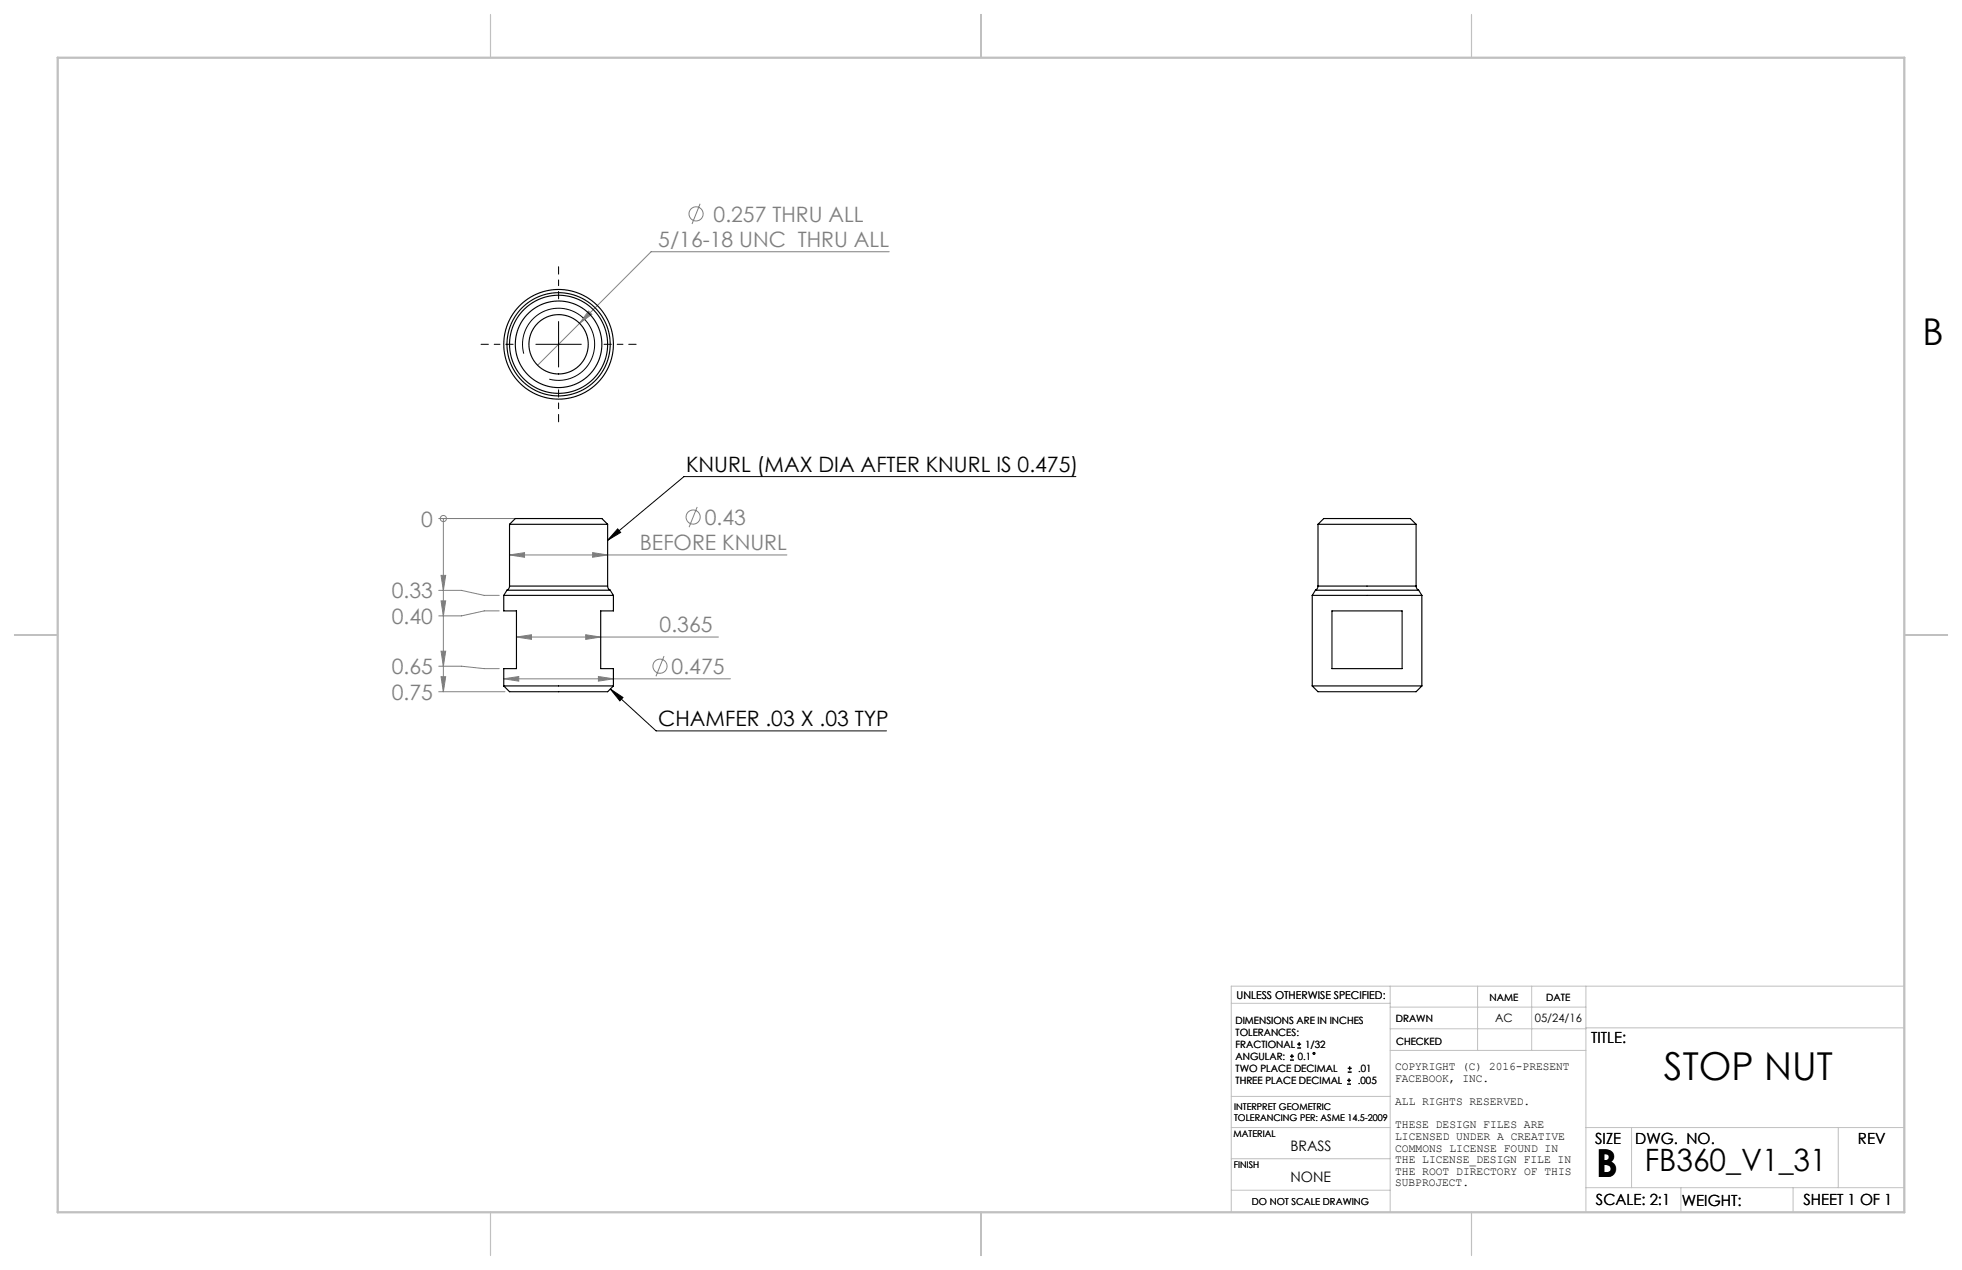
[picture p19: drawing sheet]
<svg xmlns="http://www.w3.org/2000/svg" width="432mm" height="279mm" viewBox="0 0 432 279" stroke-linecap="round" stroke-linejoin="round" font-family="sans-serif">
<defs><g id="words">
<g font-size="8.5">
<text x="366.2" y="237.7">STOP NUT</text>
<text x="351.3" y="259">B</text>
</g>
<text font-size="8.1" x="423.1" y="76">B</text>
<text font-size="6.8" x="362" y="257.6">FB360_V1_31</text>
<g font-size="4.7" fill="#808080">
<text x="157.1" y="48.8">0.257 THRU ALL</text>
<text x="144.9" y="54.4">5/16-18 UNC THRU ALL</text>
<text x="92.7" y="115.8">0</text>
<text x="155.1" y="115.5">0.43</text>
<text x="140.8" y="121.1">BEFORE KNURL</text>
<text x="86.2" y="131.7">0.33</text>
<text x="86.2" y="137.3">0.40</text>
<text x="145.2" y="139.1">0.365</text>
<text x="86.2" y="148.3">0.65</text>
<text x="147.8" y="148.3">0.475</text>
<text x="86.2" y="153.9">0.75</text>
</g>
<g font-size="4.7">
<text x="151" y="103.8">KNURL (MAX DIA AFTER KNURL IS 0.475)</text>
<text x="144.8" y="159.8">CHAMFER .03 X .03 TYP</text>
</g>
<g font-size="3.4">
<text x="350.2" y="229.5">TITLE:</text>
<text x="351.1" y="251.6">SIZE</text>
<text x="359.9" y="251.6">DWG. NO.</text>
<text x="408.9" y="251.7">REV</text>
<text x="351.2" y="265.2">SCALE: 2:1</text>
<text x="370.1" y="265.3">WEIGHT:</text>
<text x="396.9" y="265.2">SHEET 1 OF 1</text>
</g>
<g font-size="3.2">
<text x="284" y="253.3">BRASS</text>
<text x="284" y="260.1">NONE</text>
</g>
<g font-size="2.5">
<text x="329" y="224.8">AC</text>
<text x="337.8" y="224.9">05/24/16</text>
<text x="307" y="235.5">COPYRIGHT (C) 2016-PRESENT</text>
<text x="307" y="238">FACEBOOK, INC.</text>
<text x="307" y="243.1">ALL RIGHTS RESERVED.</text>
<text x="307" y="248.2">THESE DESIGN FILES ARE</text>
<text x="307" y="250.8">LICENSED UNDER A CREATIVE</text>
<text x="307" y="253.3">COMMONS LICENSE FOUND IN</text>
<text x="307" y="255.9">THE LICENSE_DESIGN FILE IN</text>
<text x="307" y="258.5">THE ROOT DIRECTORY OF THIS</text>
<text x="307" y="261">SUBPROJECT.</text>
</g>
<text font-size="2.4" x="272.2" y="219.7">UNLESS OTHERWISE SPECIFIED:</text>
<g font-size="2.2">
<text x="327.8" y="220.1">NAME</text>
<text x="340.3" y="220.2">DATE</text>
<text x="271.9" y="225.3">DIMENSIONS ARE IN INCHES</text>
<text x="271.9" y="227.9">TOLERANCES:</text>
<text x="307.2" y="224.9">DRAWN</text>
<text x="271.9" y="230.6">FRACTIONAL</text>
<text x="271.9" y="233.2">ANGULAR:</text>
<text x="285.6" y="233.2">0.1</text>
<text x="287.2" y="230.6">1/32</text>
<text x="307.3" y="229.8">CHECKED</text>
<text x="271.9" y="235.9">TWO PLACE DECIMAL</text>
<text x="271.9" y="238.5">THREE PLACE DECIMAL</text>
<text x="298.8" y="238.5">.005</text>
<text x="298.9" y="235.9">.01</text>
</g>
<text font-size="2.1" x="275.5" y="265.1">DO NOT SCALE DRAWING</text>
<g font-size="2">
<text x="271.6" y="244.1">INTERPRET GEOMETRIC</text>
<text x="271.5" y="250.2">MATERIAL</text>
<text x="271.6" y="246.6">TOLERANCING PER: ASME 14.5-2009</text>
<text x="271.5" y="257">FINISH</text>
</g>
</g></defs>
<g fill="none" stroke="#808080" stroke-width=".22">
<path d="M154.1 44.8l-1.8 4.5M195.7 55.4h-52.4l-25 25M129.5 68.4l.7 .8-2.6 1.9zM96.6 114.1h18.8M97.6 114.1h.1M97.6 114.1v38.1M153.4 111.5l-1.7 4.5M96.6 129.9h5l5 1.1h3.3M97.1 126.6h1l-.5 3.3zM97.1 132.2h1l-.5 3.3zM109.9 134.4h-3.3l-5 1.1h-5M112.1 122.1l3.3-.5v1z"/>
<path d="M112.1 122.1h61.1M128.9 139.6l3.3 .6-3.3 .5zM130.4 121.6l3.3 .5-3.3 .5zM96.6 146.6h5l5 .5h3.3M96.6 152.2h14.5M97.1 143.3h1l-.5 3.3zM97.1 148.9h1l-.5 3.3zM110.9 149.3l3.3-.5v1zM110.9 149.3h49.9M113.7 140.2l3.3-.6v1.1zM113.7 140.2h44.4M131.7 148.8l3.3 .5-3.3 .5z"/>
<path d="M146.1 144.3l-1.7 4.5"/>
<circle cx="153.2" cy="47.1" r="1.56"/>
<circle cx="97.6" cy="114.1" r=".68"/>
<circle cx="152.5" cy="113.8" r="1.56"/>
<circle cx="145.3" cy="146.6" r="1.56"/>
</g>
<g fill="none" stroke="#000" stroke-width=".22">
<path d="M115.3 77.8a7.9 7.9 0 0 1 6.9-10 7.9 7.9 0 0 1 8.6 8.6 7.9 7.9 0 0 1-9.9 7M117.9 75.7h10M122.9 70.7v10M135.9 116.4l.7 .7-2.9 1.8zM236.8 104.9h-86.3l-16.8 14M134.3 151.6l10.1 9.2h50.7M134.3 151.6l2.8 1.8-.7 .8zM283.9 233.2h.8M283.9 232.4h.8M284.3 232v.8M285.5 230.6h.8M285.5 229.7h.8"/>
<path d="M285.9 229.3v.8M296.5 238.5h.8M296.5 237.7h.8M296.6 235.9h.9M296.6 235h.9M296.9 237.3v.8M297 234.6v.8"/>
<circle cx="289.2" cy="231.7" r=".21"/>
</g>
<g fill="none" stroke="#c0c0c0" stroke-width=".22">
<path d="M305.9 217v49.7M325.2 217v14.1M337.1 217v14.1M349 217v49.7M419.1 217h-148.1v49.7M271 220.7h34.9M305.9 231.1h43.1M305.9 226.3h43.1M305.9 221.6h43.1M349 226.1h70.1M271 248.1h35.1M271 254.9h34.9"/>
<path d="M271 241.2h35.1M349 248.1h70.1M359.1 248.1v13.2M404.6 248.1v13.2M271 261.8h34.9M349 261.3h70.1M369.9 261.3v5.4M394.6 261.3v5.4"/>
</g>
<path d="M107.9 3.2v9.5M215.9 3.2v9.5M323.8 3.2v9.5M3.2 139.7h9.5M419.1 139.7h9.5M107.9 266.7v9.5M215.9 266.7v9.5M323.8 266.7v9.5" fill="none" stroke="#c0c0c0" stroke-width=".25"/>
<path d="M12.7 12.7h406.4v254h-406.4z" fill="none" stroke="#c0c0c0" stroke-width=".5"/>
<path d="M112.9 75.7h-7M122.9 65.7v-7M132.9 75.7h7.1M122.9 85.7v7.1" fill="none" stroke="#000" stroke-width=".22" stroke-dasharray="15.2 1.3 1.3 1.3" stroke-dashoffset="13.6"/>
<path d="M135.9 116.4l.7 .7-2.9 1.8zM134.3 151.6l2.8 1.8-.7 .8z" fill="#000"/>
<g fill="#808080">
<path d="M97.1 126.6h1l-.5 3.3zM97.1 132.2h1l-.5 3.3zM97.1 143.3h1l-.5 3.3zM97.1 148.9h1l-.5 3.3z"/>
<path d="M110.9 149.3l3.3-.5v1zM131.7 148.8l3.3 .5-3.3 .5zM113.7 140.2l3.3-.6v1.1zM128.9 139.6l3.3 .6-3.3 .5zM129.5 68.4l-1.9 2.7 2.6-1.9z"/>
<path d="M112.1 122.1l3.3-.5v1zM130.4 121.6l3.3 .5-3.3 .5z"/>
</g>
<g fill="none" stroke="#000" stroke-width=".25">
<path d="M112.1 115.3h21.6M112.1 115.3l1.3-1.2h19.1l1.2 1.2M112.1 115.3v13.6M133.7 115.3v13.6M290.1 115.3h21.6M290.1 115.3l1.2-1.2h19.1l1.3 1.2M290.1 115.3v13.6M311.7 115.3v13.6M110.9 131v3.4h2.8v12.7h-2.8v3.8M110.9 131h24.1M111.6 129.8h22.7M111.6 129.8l-.7 1.2"/>
<path d="M112.1 128.9l-.1 .6-.4 .3M112.1 128.9h21.6M133.7 128.9l.2 .6 .4 .3M134.3 129.8l.7 1.2M135 131v3.4h-2.8v12.7h2.8v3.8M288.8 131h24.1M288.8 131v19.9M289.5 129.8h22.7M289.5 129.8l-.7 1.2M290.1 128.9l-.2 .6-.4 .3M290.1 128.9h21.6M293.1 134.4h15.5v12.7h-15.5z"/>
<path d="M311.7 128.9l.1 .6 .4 .3M312.2 129.8l.7 1.2M312.9 131v19.9M110.9 150.9h24.1M110.9 150.9l1.2 1.3h21.6l1.3-1.3M288.8 150.9h24.1M288.8 150.9l1.3 1.3h21.6l1.2-1.3"/>
<circle cx="122.9" cy="75.7" r="6.5"/>
<circle cx="122.9" cy="75.7" r="12.1"/>
<circle cx="122.9" cy="75.7" r="9.5"/>
<circle cx="122.9" cy="75.7" r="10.8"/>
<circle cx="122.9" cy="75.7" r="11.4"/>
</g>
<use href="#words"/>
</svg>
